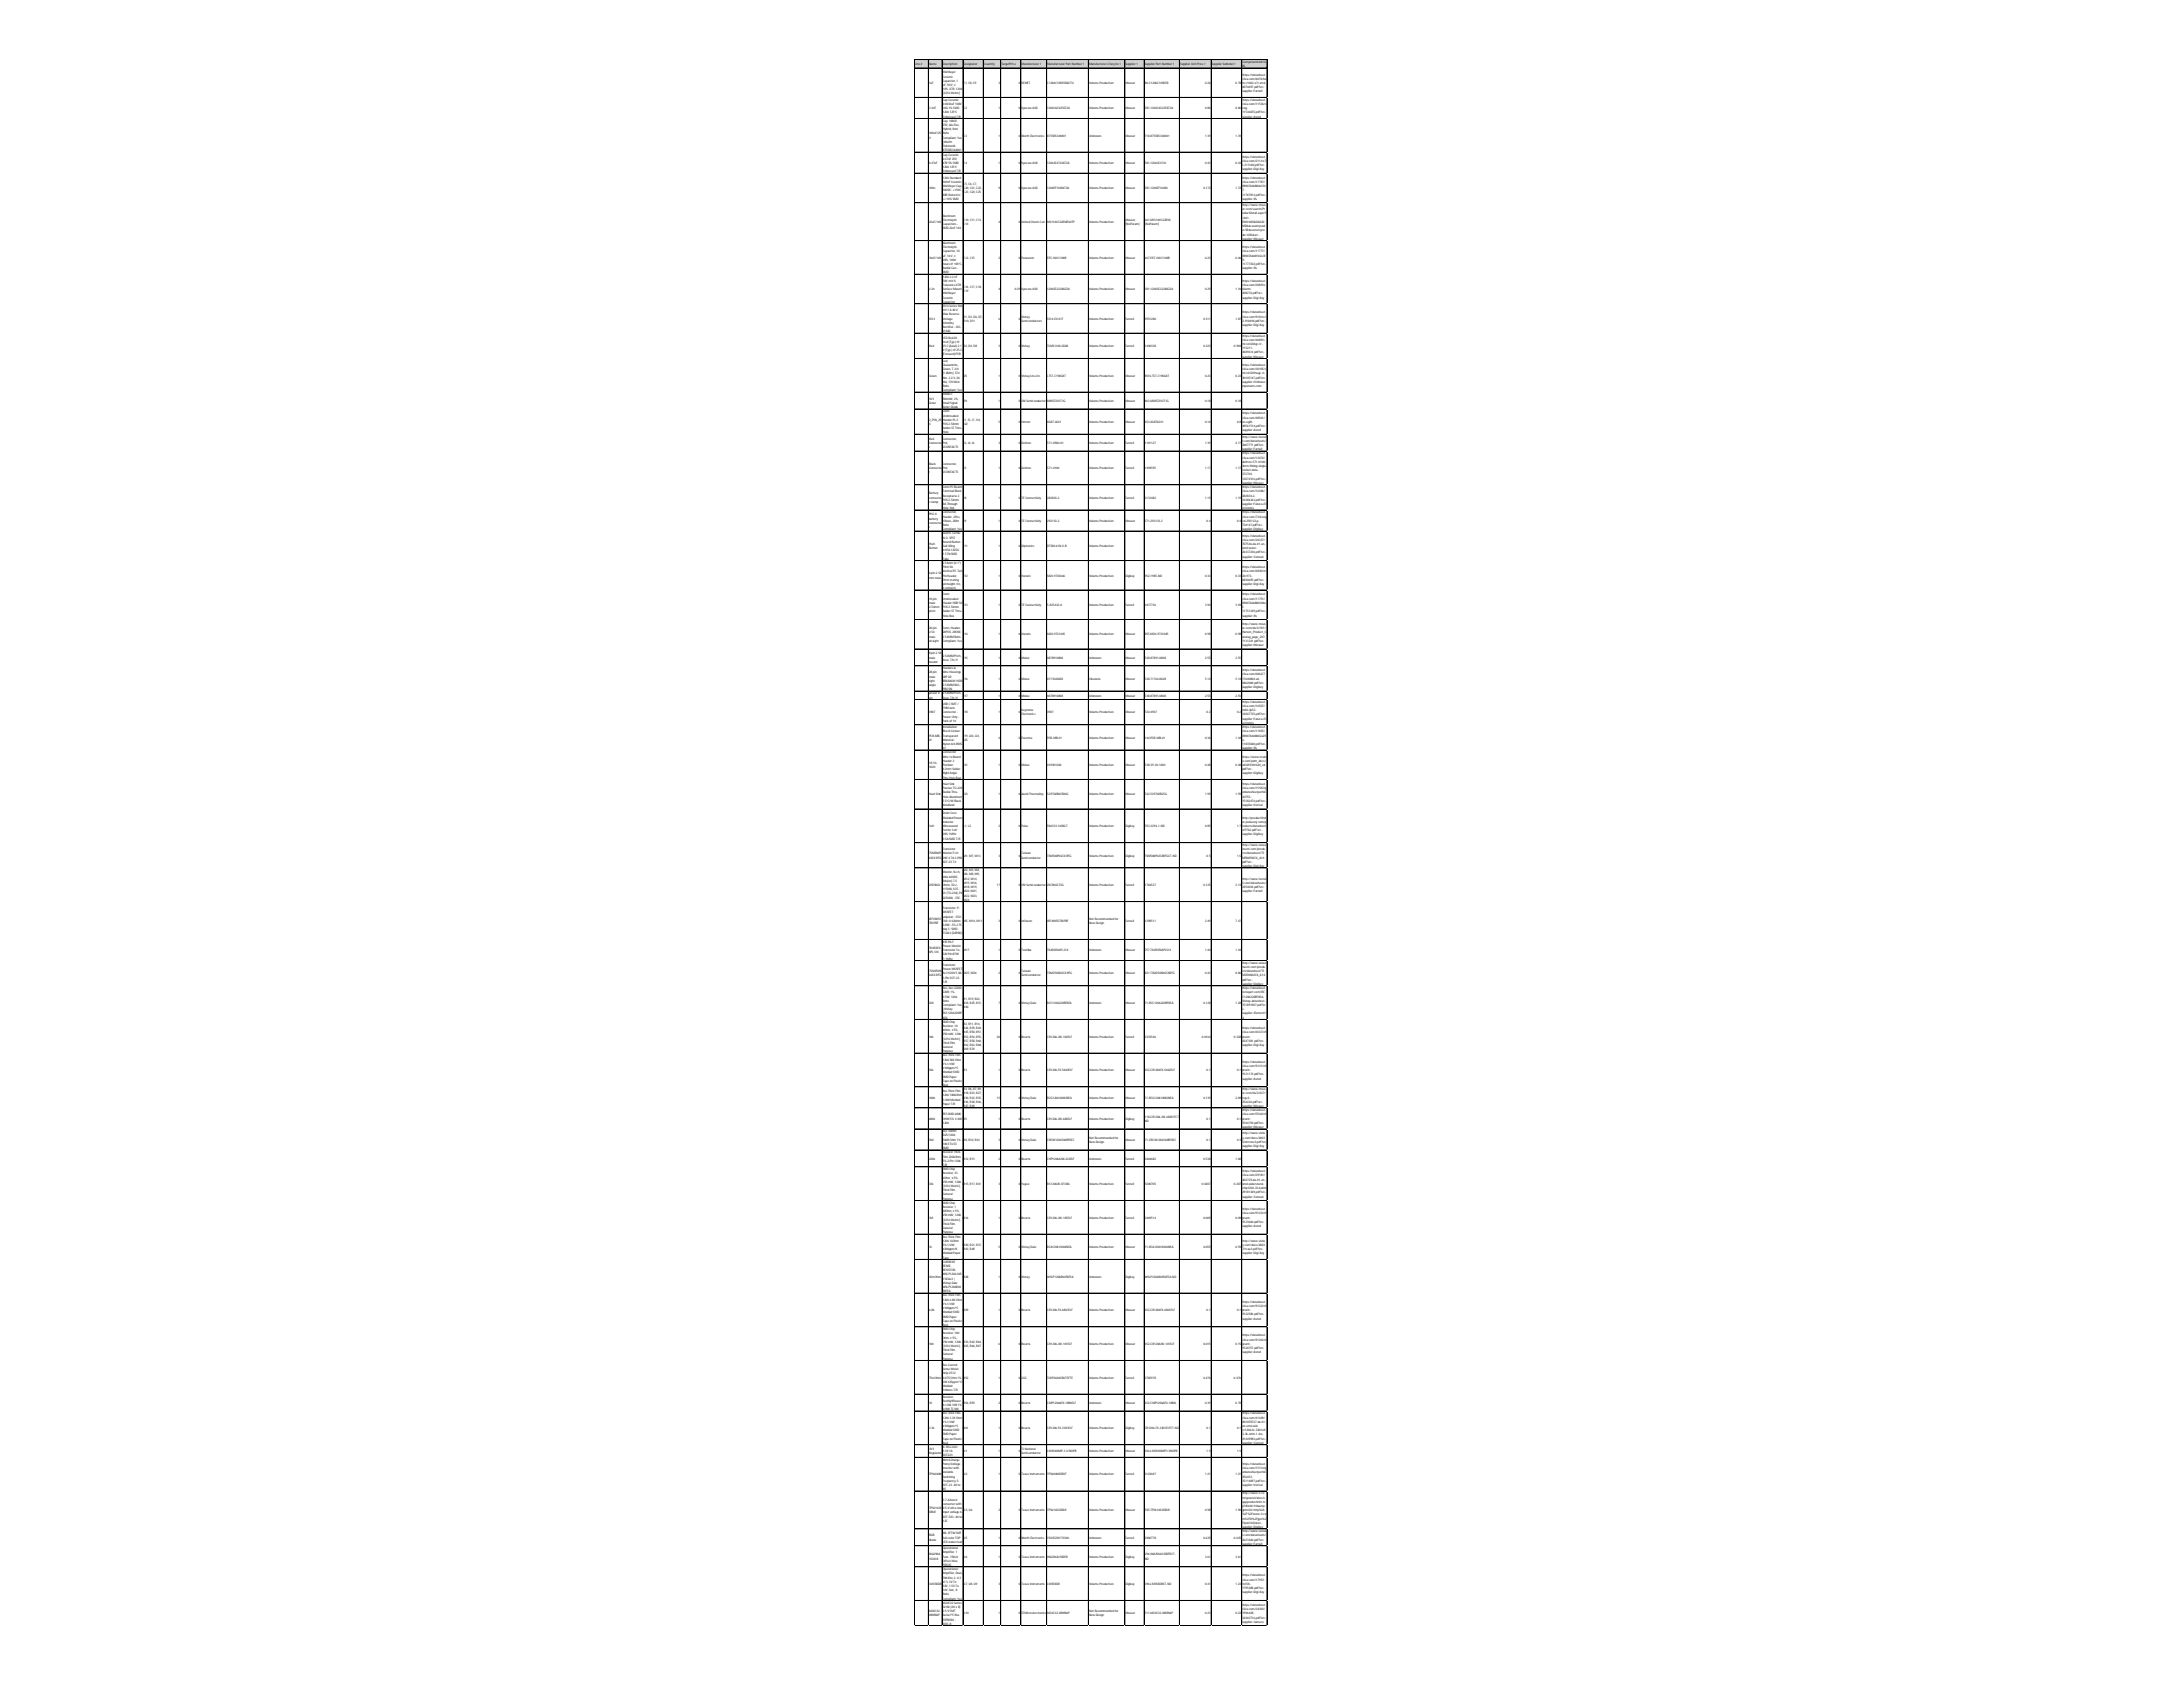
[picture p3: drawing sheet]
<svg xmlns="http://www.w3.org/2000/svg" width="279mm" height="216mm" viewBox="0 0 279 216" stroke-linecap="round" stroke-linejoin="round" font-family="sans-serif">
<defs><g id="words">
<g font-size=".4">
<text x="117.1" y="8.3">Line #</text>
<text x="118.9" y="8.3">Name</text>
<text x="118.9" y="10.7">1uF</text>
<text x="120.7" y="8.3">Description</text>
<text x="120.7" y="9.4">Multilayer</text>
<text x="120.7" y="9.9">Ceramic</text>
<text x="120.7" y="10.5">Capacitor, 1</text>
<text x="120.7" y="11">uF, 50 V, ±</text>
<text x="120.7" y="11.6">10%, X7R, 1206</text>
<text x="123.3" y="8.3">Designator</text>
<text x="123.3" y="10.7">C1, C8, C9</text>
<text x="125.9" y="8.3">Quantity</text>
<text x="127.8" y="10.7">3</text>
<text x="128.2" y="8.3">TargetPrice</text>
<text x="130.4" y="10.7">0</text>
<text x="130.7" y="8.3">Manufacturer1</text>
<text x="130.7" y="10.7">KEMET</text>
<text x="134" y="8.3">ManufacturerPart Number1</text>
<text x="134" y="10.7">C1206C105K5RACTU</text>
<text x="139.4" y="8.3">Manufacturer Lifecycle 1</text>
<text x="139.4" y="10.7">Volume Production</text>
<text x="144.1" y="8.3">Supplier1</text>
<text x="144.1" y="10.7">Mouser</text>
<text x="146.5" y="8.3">SupplierPart Number1</text>
<text x="146.5" y="10.7">80-C1206C105K5R</text>
<text x="151" y="8.3">Supplier Unit Price 1</text>
<text x="154.2" y="10.7">0.26</text>
<text x="155.1" y="8.3">SupplierSubtotal 1</text>
<text x="158.1" y="10.7">0.78</text>
<text x="159" y="8">ComponentLink1U</text>
<text x="159" y="8.6">RL</text>
<text x="159" y="9.7">https://datasheet.</text>
<text x="159" y="10.2">ciiva.com/6074/ke</text>
<text x="159" y="10.7">m-c1002-x7r-smd-</text>
<text x="159" y="11.3">6074697.pdf?src-</text>
<text x="159" y="11.8">supplier=Farnell</text>
<text x="118.9" y="14">3.3nF</text>
<text x="118.9" y="17.2">100uF/25</text>
<text x="118.9" y="17.7">V</text>
<text x="120.7" y="12.1">[3216 Metric]</text>
<text x="120.7" y="12.9">Cap Ceramic</text>
<text x="120.7" y="13.4">0.0033uF 100V</text>
<text x="120.7" y="14">C0G 1% SMD</text>
<text x="120.7" y="14.5">1206 125°C</text>
<text x="120.7" y="15.1">Embossed T/R</text>
<text x="120.7" y="15.6">Cap, 100Uf,</text>
<text x="120.7" y="16.1">25V, Alu Elec,</text>
<text x="120.7" y="16.7">Hybrid, Smd</text>
<text x="120.7" y="17.2">Rohs</text>
<text x="120.7" y="17.7">Compliant: Yes</text>
<text x="123.3" y="14">C2</text>
<text x="123.3" y="17.5">C3</text>
<text x="127.8" y="14">1</text>
<text x="127.8" y="17.5">1</text>
<text x="130.4" y="14">0</text>
<text x="130.4" y="17.5">0</text>
<text x="130.7" y="14">Kyocera AVX</text>
<text x="130.7" y="17.5">Wurth Electronics</text>
<text x="134" y="14">12061A332FAT2A</text>
<text x="134" y="17.5">875585344001</text>
<text x="139.4" y="14">Volume Production</text>
<text x="139.4" y="17.5">Unknown</text>
<text x="144.1" y="14">Mouser</text>
<text x="144.1" y="17.5">Mouser</text>
<text x="146.5" y="14">581-12061A332FAT2A</text>
<text x="146.5" y="17.5">710-875585344001</text>
<text x="154.2" y="14">0.86</text>
<text x="154.2" y="17.5">1.39</text>
<text x="158.1" y="14">0.86</text>
<text x="158.1" y="17.5">1.39</text>
<text x="159" y="12.9">https://datasheet.</text>
<text x="159" y="13.4">ciiva.com/11536/c</text>
<text x="159" y="14">cog-</text>
<text x="159" y="14.5">11536655.pdf?src-</text>
<text x="159" y="15.1">supplier=Avnet</text>
<text x="118.9" y="21">0.47uF</text>
<text x="120.7" y="18.3">|Wurth</text>
<text x="120.7" y="18.8">Elektronik</text>
<text x="120.7" y="19.4">875585344001</text>
<text x="120.7" y="19.9">Cap Ceramic</text>
<text x="120.7" y="20.4">0.47uF 25V</text>
<text x="120.7" y="21">X7R 5% SMD</text>
<text x="120.7" y="21.5">1206 125°C</text>
<text x="120.7" y="22.1">Embossed T/R</text>
<text x="120.7" y="22.9">1206 Standard</text>
<text x="120.7" y="23.4">100nF Ceramic</text>
<text x="120.7" y="23.9">Multilayer Cap;</text>
<text x="123.3" y="21">C4</text>
<text x="123.3" y="23.7">C5, C6, C7,</text>
<text x="127.8" y="21">1</text>
<text x="130.4" y="21">0</text>
<text x="130.7" y="21">Kyocera AVX</text>
<text x="134" y="21">12063C474JAT2A</text>
<text x="139.4" y="21">Volume Production</text>
<text x="144.1" y="21">Mouser</text>
<text x="146.5" y="21">581-12063C474J</text>
<text x="154.2" y="21">0.43</text>
<text x="158.1" y="21">0.43</text>
<text x="159" y="20.2">https://datasheet.</text>
<text x="159" y="20.7">ciiva.com/211/cx7</text>
<text x="159" y="21.2">r-211340.pdf?src-</text>
<text x="159" y="21.8">supplier=Digi-Key</text>
<text x="159" y="22.9">https://datasheet.</text>
<text x="159" y="23.4">ciiva.com/11787/</text>
<text x="159" y="23.9">0900766b80def34</text>
<text x="118.9" y="24.2">100n</text>
<text x="118.9" y="28.5">22uF/16V</text>
<text x="120.7" y="24.5">50VDC; +150C;</text>
<text x="120.7" y="25">X8R Dielectric;</text>
<text x="120.7" y="25.6">+/-10% SMD</text>
<text x="120.7" y="27.7">Aluminum</text>
<text x="120.7" y="28.3">Electrolytic</text>
<text x="120.7" y="28.8">Capacitors -</text>
<text x="120.7" y="29.3">SMD 22uF 16V</text>
<text x="123.3" y="24.2">C20, C21, C22,</text>
<text x="123.3" y="24.8">C23, C24, C25</text>
<text x="123.3" y="28.3">C10, C11, C13,</text>
<text x="123.3" y="28.8">C14</text>
<text x="127.8" y="24.2">9</text>
<text x="127.8" y="28.5">4</text>
<text x="130.4" y="24.2">0</text>
<text x="130.4" y="28.5">0</text>
<text x="130.7" y="24.2">Kyocera AVX</text>
<text x="130.7" y="28.5">United Chemi-Con</text>
<text x="134" y="24.2">12065F104K4T2A</text>
<text x="134" y="28.5">MVJ16VC22RME60TP</text>
<text x="139.4" y="24.2">Volume Production</text>
<text x="139.4" y="28.5">Volume Production</text>
<text x="144.1" y="24.2">Mouser</text>
<text x="144.1" y="28.3">Mouser,</text>
<text x="144.1" y="28.8">[NoParam]</text>
<text x="146.5" y="24.2">581-12065F104K4</text>
<text x="146.5" y="28.3">661-MVJ16VC22RM,</text>
<text x="146.5" y="28.8">[NoParam]</text>
<text x="154" y="24.2">0.172</text>
<text x="158.1" y="24.2">1.72</text>
<text x="159" y="24.5">7-</text>
<text x="159" y="25">11787814.pdf?src-</text>
<text x="159" y="25.6">supplier=Rs</text>
<text x="159" y="26.4">http://www.mous</text>
<text x="159" y="26.9">er.com/search/Pr</text>
<text x="159" y="27.4">oductDetail.aspx?r</text>
<text x="159" y="28">=661-</text>
<text x="159" y="28.5">EMVJ6R3ADA220</text>
<text x="159" y="29.1">MD6&amp;countrycod</text>
<text x="159" y="29.6">e=SB&amp;currencyco</text>
<text x="118.9" y="33.1">10uF/16V</text>
<text x="120.7" y="31.2">Aluminum</text>
<text x="120.7" y="31.8">Electrolytic</text>
<text x="120.7" y="32.3">Capacitor, 10</text>
<text x="120.7" y="32.8">uF, 16 V, ±</text>
<text x="120.7" y="33.4">20%, 1000</text>
<text x="120.7" y="33.9">hours @ 105°C,</text>
<text x="120.7" y="34.5">Radial Can -</text>
<text x="120.7" y="35">SMD</text>
<text x="120.7" y="35.5">1206 2.2 nF</text>
<text x="123.3" y="33.1">C12, C15</text>
<text x="127.8" y="33.1">2</text>
<text x="130.4" y="33.1">0</text>
<text x="130.7" y="33.1">Panasonic</text>
<text x="134" y="33.1">EEE-HA1C100R</text>
<text x="139.4" y="33.1">Volume Production</text>
<text x="144.1" y="33.1">Mouser</text>
<text x="146.5" y="33.1">667-EEE-HA1C100R</text>
<text x="154.2" y="33.1">0.23</text>
<text x="158.1" y="33.1">0.46</text>
<text x="159" y="30.1">de=USD&amp;src-</text>
<text x="159" y="30.7">supplier=Mouser</text>
<text x="159" y="31.8">https://datasheet.</text>
<text x="159" y="32.3">ciiva.com/11777/</text>
<text x="159" y="32.8">0900766b8102e3f</text>
<text x="159" y="33.4">9-</text>
<text x="159" y="33.9">11777432.pdf?src-</text>
<text x="159" y="34.5">supplier=Rs</text>
<text x="118.9" y="37.1">2.2n</text>
<text x="118.9" y="40.9">SS14</text>
<text x="120.7" y="36.1">50V ±10 %</text>
<text x="120.7" y="36.6">Tolerance X7R</text>
<text x="120.7" y="37.1">Surface Mount</text>
<text x="120.7" y="37.7">Multilayer</text>
<text x="120.7" y="38.2">Ceramic</text>
<text x="120.7" y="38.8">Capacitor</text>
<text x="120.7" y="39.3">SS14 Series 500</text>
<text x="120.7" y="39.8">mV 1 A 40 V</text>
<text x="120.7" y="40.4">Max Reverse</text>
<text x="120.7" y="40.9">Voltage</text>
<text x="120.7" y="41.5">Schottky</text>
<text x="120.7" y="42">Rectifier - DO-</text>
<text x="123.3" y="36.9">C16, C17, C18,</text>
<text x="123.3" y="37.4">C19</text>
<text x="123.3" y="40.6">D1, D3, D6, D7,</text>
<text x="123.3" y="41.2">D10, D11</text>
<text x="127.8" y="37.1">4</text>
<text x="127.8" y="40.9">6</text>
<text x="129.9" y="37.1">0.29</text>
<text x="130.4" y="40.9">0</text>
<text x="130.7" y="37.1">Kyocera AVX</text>
<text x="130.7" y="40.6">Vishay</text>
<text x="130.7" y="41.2">Semiconductors</text>
<text x="134" y="37.1">12065C222KAZ2A</text>
<text x="134" y="40.9">SS14-E3/61T</text>
<text x="139.4" y="37.1">Volume Production</text>
<text x="139.4" y="40.9">Volume Production</text>
<text x="144.1" y="37.1">Mouser</text>
<text x="144.1" y="40.9">Farnell</text>
<text x="146.5" y="37.1">581-12065C222KAZ2A</text>
<text x="146.5" y="40.9">9551280</text>
<text x="154" y="40.9">0.311</text>
<text x="154.2" y="37.1">0.29</text>
<text x="158.1" y="37.1">1.16</text>
<text x="158.1" y="40.9">1.87</text>
<text x="159" y="36.1">https://datasheet.</text>
<text x="159" y="36.6">ciiva.com/208/fle</text>
<text x="159" y="37.1">xiterm-</text>
<text x="159" y="37.7">208276.pdf?src-</text>
<text x="159" y="38.2">supplier=Digi-Key</text>
<text x="159" y="40.1">https://datasheet.</text>
<text x="159" y="40.6">ciiva.com/910/ss1</text>
<text x="159" y="41.2">2-910696.pdf?src-</text>
<text x="159" y="41.7">supplier=Digi-Key</text>
<text x="118.9" y="44.4">Red</text>
<text x="120.7" y="42.5">214AC</text>
<text x="120.7" y="43.3">LED Red 20</text>
<text x="120.7" y="43.9">mcd (Typ.) @</text>
<text x="120.7" y="44.4">25 C(Axial) 2.1</text>
<text x="120.7" y="45">V (Typ.) @ 25 C</text>
<text x="120.7" y="45.5">(Forward) PCB</text>
<text x="120.7" y="46.3">Led,</text>
<text x="120.7" y="46.8">Quasarbrite,</text>
<text x="120.7" y="47.4">Green, T-3/4</text>
<text x="120.7" y="47.9">(1.8Mm), 574</text>
<text x="123.3" y="44.4">D2, D4, D8</text>
<text x="127.8" y="44.4">3</text>
<text x="130.4" y="44.4">0</text>
<text x="130.7" y="44.4">Vishay</text>
<text x="134" y="44.4">TLMS1100-GS08</text>
<text x="139.4" y="44.4">Volume Production</text>
<text x="144.1" y="44.4">Farnell</text>
<text x="146.5" y="44.4">1440338</text>
<text x="154" y="44.4">0.323</text>
<text x="157.9" y="44.4">0.969</text>
<text x="159" y="43.1">https://datasheet.</text>
<text x="159" y="43.6">ciiva.com/4689/s</text>
<text x="159" y="44.1">ml-lxl1206gc-tr-</text>
<text x="159" y="44.7">115211-</text>
<text x="159" y="45.2">4689614.pdf?src-</text>
<text x="159" y="45.8">supplier=Mouser</text>
<text x="159" y="46.8">https://datasheet.</text>
<text x="159" y="47.4">ciiva.com/30105/s</text>
<text x="159" y="47.9">ml-lxl1209sugc-tr-</text>
<text x="118.9" y="48.2">Green</text>
<text x="118.9" y="51.2">3V3</text>
<text x="118.9" y="51.7">Zener</text>
<text x="118.9" y="53.8">2_PIN_25</text>
<text x="120.7" y="48.5">Nm, 2.2 V, 20</text>
<text x="120.7" y="49">Ma, 170 Mcd</text>
<text x="120.7" y="49.5">Rohs</text>
<text x="120.7" y="50.1">Compliant: Yes</text>
<text x="120.7" y="50.6">MMELF,</text>
<text x="120.7" y="51.2">500mW, 2%,</text>
<text x="120.7" y="51.7">Small Signal</text>
<text x="120.7" y="52.2">ZenerDiode</text>
<text x="120.7" y="52.8">Conn</text>
<text x="120.7" y="53.3">Unshrouded</text>
<text x="120.7" y="53.8">HeaderPL2</text>
<text x="123.3" y="48.2">D5</text>
<text x="123.3" y="51.4">D9</text>
<text x="123.3" y="53.8">J1, J5, J7, J10,</text>
<text x="127.8" y="48.2">1</text>
<text x="127.8" y="51.4">1</text>
<text x="130.4" y="48.2">0</text>
<text x="130.4" y="51.4">0</text>
<text x="130.7" y="48.2">Vishay Lite-On</text>
<text x="130.7" y="51.4">ON Semiconductor</text>
<text x="134" y="48.2">LTST-C190GKT</text>
<text x="134" y="51.4">MM5Z3V3T1G</text>
<text x="139.4" y="48.2">Volume Production</text>
<text x="139.4" y="51.4">Volume Production</text>
<text x="144.1" y="48.2">Mouser</text>
<text x="144.1" y="51.4">Mouser</text>
<text x="146.5" y="48.2">859-LTST-C190GKT</text>
<text x="146.5" y="51.4">863-MM5Z3V3T1G</text>
<text x="154.2" y="48.2">0.23</text>
<text x="154.2" y="51.4">0.18</text>
<text x="158.1" y="48.2">0.23</text>
<text x="158.1" y="51.4">0.18</text>
<text x="159" y="48.5">30105147.pdf?src-</text>
<text x="159" y="49">supplier=Onlineco</text>
<text x="159" y="49.5">mponents.com</text>
<text x="159" y="53">https://datasheet.</text>
<text x="159" y="53.6">ciiva.com/48561/</text>
<text x="118.9" y="54.4">4</text>
<text x="118.9" y="56.3">Red</text>
<text x="118.9" y="56.8">Connecto</text>
<text x="118.9" y="57.3">r</text>
<text x="118.9" y="59.5">Black</text>
<text x="120.7" y="54.4">POS2.54mm</text>
<text x="120.7" y="54.9">SolderST Thru-</text>
<text x="120.7" y="55.5">Hole</text>
<text x="120.7" y="56.3">Connector,</text>
<text x="120.7" y="56.8">Pcb,</text>
<text x="120.7" y="57.3">2CONTACTS</text>
<text x="120.7" y="59.5">Connector,</text>
<text x="123.3" y="54.4">J22</text>
<text x="123.3" y="56.8">J2, J4, J6</text>
<text x="127.8" y="54.1">5</text>
<text x="127.8" y="56.8">3</text>
<text x="130.4" y="54.1">0</text>
<text x="130.4" y="56.8">0</text>
<text x="130.7" y="54.1">Omron</text>
<text x="130.7" y="56.8">Deltron</text>
<text x="134" y="54.1">XG8T-0241</text>
<text x="134" y="56.8">571-0500-01</text>
<text x="139.4" y="54.1">Volume Production</text>
<text x="139.4" y="56.8">Volume Production</text>
<text x="144.1" y="54.1">Mouser</text>
<text x="144.1" y="56.8">Farnell</text>
<text x="146.5" y="54.1">653-XG8T0241</text>
<text x="146.5" y="56.8">1101127</text>
<text x="154.2" y="54.1">0.16</text>
<text x="154.2" y="56.8">1.39</text>
<text x="158.1" y="56.8">4.17</text>
<text x="158.3" y="54.1">0.8</text>
<text x="159" y="54.1">en-xg8t-</text>
<text x="159" y="54.7">48561514.pdf?src-</text>
<text x="159" y="55.2">supplier=Avnet</text>
<text x="159" y="56">http://www.farnel</text>
<text x="159" y="56.5">l.com/datasheets/</text>
<text x="159" y="57.1">2007771.pdf?src-</text>
<text x="159" y="57.6">supplier=Farnell</text>
<text x="159" y="58.2">https://datasheet.</text>
<text x="159" y="58.7">ciiva.com/12074/</text>
<text x="159" y="59.2">deltron-571-0100-</text>
<text x="159" y="59.8">4mm-90deg-single-</text>
<text x="118.9" y="60">Connecto</text>
<text x="118.9" y="60.6">r</text>
<text x="118.9" y="63.3">Battery</text>
<text x="118.9" y="63.8">connecto</text>
<text x="118.9" y="64.4">rclamp</text>
<text x="118.9" y="66">PH2.0</text>
<text x="120.7" y="60">Pcb,</text>
<text x="120.7" y="60.6">2CONTACTS</text>
<text x="120.7" y="62.5">Conn PCBoard</text>
<text x="120.7" y="63">Terminal Block</text>
<text x="120.7" y="63.5">Receptacle 2</text>
<text x="120.7" y="64.1">POS2.54mm</text>
<text x="120.7" y="64.6">RA Through</text>
<text x="120.7" y="65.2">Hole 10A</text>
<text x="120.7" y="65.7">Connector,</text>
<text x="123.3" y="60">J3</text>
<text x="123.3" y="63.8">J8</text>
<text x="127.8" y="60">1</text>
<text x="127.8" y="63.8">1</text>
<text x="130.4" y="60">0</text>
<text x="130.4" y="63.8">0</text>
<text x="130.7" y="60">Deltron</text>
<text x="130.7" y="63.8">TE Connectivity</text>
<text x="134" y="60">571-0100</text>
<text x="134" y="63.8">282834-2</text>
<text x="139.4" y="60">Volume Production</text>
<text x="139.4" y="63.8">Volume Production</text>
<text x="144.1" y="60">Farnell</text>
<text x="144.1" y="63.8">Farnell</text>
<text x="146.5" y="60">1494595</text>
<text x="146.5" y="63.8">2112482</text>
<text x="154.2" y="60">1.17</text>
<text x="154.2" y="63.8">1.19</text>
<text x="158.1" y="60">1.17</text>
<text x="158.1" y="63.8">1.19</text>
<text x="159" y="60.3">socket-data-</text>
<text x="159" y="60.9">372703-</text>
<text x="159" y="61.4">12074316.pdf?src-</text>
<text x="159" y="61.9">supplier=Mouser</text>
<text x="159" y="62.5">https://datasheet.</text>
<text x="159" y="63">ciiva.com/16386/</text>
<text x="159" y="63.5">282834-2-</text>
<text x="159" y="64.1">16386363.pdf?src-</text>
<text x="159" y="64.6">supplier=Future+El</text>
<text x="159" y="65.2">ectronics</text>
<text x="159" y="65.7">https://datasheet.</text>
<text x="118.9" y="66.5">battery</text>
<text x="118.9" y="67">connecto</text>
<text x="118.9" y="67.6">r</text>
<text x="118.9" y="69.7">Push</text>
<text x="118.9" y="70.3">Button</text>
<text x="120.7" y="66.2">Header, 2Pos,</text>
<text x="120.7" y="66.8">1Rows, 2Mm</text>
<text x="120.7" y="67.3">Rohs</text>
<text x="120.7" y="67.9">Compliant: Yes</text>
<text x="120.7" y="68.4">Switch Tactile</text>
<text x="120.7" y="68.9">N.O. SPST</text>
<text x="120.7" y="69.5">Round Button</text>
<text x="120.7" y="70">Gull Wing</text>
<text x="120.7" y="70.6">0.05A 12VDC</text>
<text x="120.7" y="71.1">1.57N SMD</text>
<text x="120.7" y="71.6">Tube</text>
<text x="123.3" y="66.8">J9</text>
<text x="123.3" y="70">J11</text>
<text x="127.8" y="66.8">1</text>
<text x="127.8" y="70">1</text>
<text x="130.4" y="66.8">0</text>
<text x="130.4" y="70">0</text>
<text x="130.7" y="66.8">TE Connectivity</text>
<text x="130.7" y="70">Diptronics</text>
<text x="134" y="66.8">292133-2</text>
<text x="134" y="70">DTSM-61N-V-B</text>
<text x="139.4" y="66.8">Volume Production</text>
<text x="139.4" y="70">Volume Production</text>
<text x="144.1" y="66.8">Mouser</text>
<text x="146.5" y="66.8">571-292133-2</text>
<text x="154.4" y="66.8">0.4</text>
<text x="158.3" y="66.8">0.4</text>
<text x="159" y="66.2">ciiva.com/734/eng-</text>
<text x="159" y="66.8">cd-292133-p-</text>
<text x="159" y="67.3">734147.pdf?src-</text>
<text x="159" y="67.9">supplier=Digikey</text>
<text x="159" y="68.7">https://datasheet.</text>
<text x="159" y="69.2">ciiva.com/26337/</text>
<text x="159" y="69.7">707546-da-01-en-</text>
<text x="159" y="70.3">smd-taster-</text>
<text x="159" y="70.8">26337236.pdf?src-</text>
<text x="159" y="71.4">supplier=Conrad</text>
<text x="118.9" y="73.5">6 pin 2.54</text>
<text x="118.9" y="74.1">mm male</text>
<text x="118.9" y="76.7">10 pin</text>
<text x="118.9" y="77.3">male</text>
<text x="118.9" y="77.8">2.54mm</text>
<text x="120.7" y="72.2">2.54mm (0.1&quot;)</text>
<text x="120.7" y="72.7">Pitch SIL</text>
<text x="120.7" y="73.2">Vertical PCTail</text>
<text x="120.7" y="73.8">Pin Header,</text>
<text x="120.7" y="74.3">7mm mating</text>
<text x="120.7" y="74.9">pin height, tin,</text>
<text x="120.7" y="75.4">6 contacts</text>
<text x="120.7" y="76.2">Conn</text>
<text x="120.7" y="76.7">Unshrouded</text>
<text x="120.7" y="77.3">HeaderHDR 50</text>
<text x="120.7" y="77.8">POS2.54mm</text>
<text x="123.3" y="73.8">J12</text>
<text x="123.3" y="77.6">J13</text>
<text x="127.8" y="73.8">1</text>
<text x="127.8" y="77.6">1</text>
<text x="130.4" y="73.8">0</text>
<text x="130.4" y="77.6">0</text>
<text x="130.7" y="73.8">Harwin</text>
<text x="130.7" y="77.6">TE Connectivity</text>
<text x="134" y="73.8">M20-9730646</text>
<text x="134" y="77.6">5-825433-0</text>
<text x="139.4" y="73.8">Volume Production</text>
<text x="139.4" y="77.6">Volume Production</text>
<text x="144.1" y="73.8">Digikey</text>
<text x="144.1" y="77.6">Farnell</text>
<text x="146.5" y="73.8">952-1985-ND</text>
<text x="146.5" y="77.6">3417736</text>
<text x="154.2" y="73.8">0.33</text>
<text x="154.2" y="77.6">3.94</text>
<text x="158.1" y="73.8">0.33</text>
<text x="158.1" y="77.6">3.94</text>
<text x="159" y="72.7">https://datasheet.</text>
<text x="159" y="73.2">ciiva.com/6830/m</text>
<text x="159" y="73.8">20-973-</text>
<text x="159" y="74.3">6830695.pdf?src-</text>
<text x="159" y="74.9">supplier=Digi-Key</text>
<text x="159" y="76.2">https://datasheet.</text>
<text x="159" y="76.7">ciiva.com/11751/</text>
<text x="159" y="77.3">0900766b800304e</text>
<text x="159" y="77.8">f-</text>
<text x="118.9" y="78.4">pitch</text>
<text x="118.9" y="80.5">20 pin</text>
<text x="118.9" y="81.1">2.54</text>
<text x="118.9" y="81.6">male</text>
<text x="118.9" y="82.1">straight</text>
<text x="118.9" y="83.8">8 pin 2.54</text>
<text x="120.7" y="78.4">SolderST Thru-</text>
<text x="120.7" y="78.9">Hole Box</text>
<text x="120.7" y="80.5">Conn, Header,</text>
<text x="120.7" y="81.1">20POS, 2ROW,</text>
<text x="120.7" y="81.6">2.54MM Rohs</text>
<text x="120.7" y="82.1">Compliant: Yes</text>
<text x="123.3" y="81.3">J14</text>
<text x="127.8" y="81.3">1</text>
<text x="130.4" y="81.3">0</text>
<text x="130.7" y="81.3">Harwin</text>
<text x="134" y="81.3">M20-9721045</text>
<text x="139.4" y="81.3">Volume Production</text>
<text x="144.1" y="81.3">Mouser</text>
<text x="146.5" y="81.3">855-M20-9721045</text>
<text x="154.2" y="81.3">0.98</text>
<text x="158.1" y="81.3">0.98</text>
<text x="159" y="78.4">11751249.pdf?src-</text>
<text x="159" y="78.9">supplier=Rs</text>
<text x="159" y="80">http://www.mous</text>
<text x="159" y="80.5">er.com/ds/2/181/</text>
<text x="159" y="81.1">Harwin_Product_C</text>
<text x="159" y="81.6">atalog_page_207-</text>
<text x="159" y="82.1">1131241.pdf?src-</text>
<text x="159" y="82.7">supplier=Mouser</text>
<text x="118.9" y="84.3">male</text>
<text x="118.9" y="84.8">header</text>
<text x="118.9" y="86.2">28 pin</text>
<text x="118.9" y="86.7">male</text>
<text x="118.9" y="87.3">right</text>
<text x="118.9" y="87.8">angle</text>
<text x="118.9" y="88.9">power8</text>
<text x="118.9" y="89.4">pin</text>
<text x="120.7" y="84">2.54MM Pitch,</text>
<text x="120.7" y="84.6">Srsw, T/h, H</text>
<text x="120.7" y="85.6">Headers &amp;</text>
<text x="120.7" y="86.2">Wire Housings</text>
<text x="120.7" y="86.7">28P2R</text>
<text x="120.7" y="87.3">BRKAWAY HDR</text>
<text x="120.7" y="87.8">2.54MM RA L-</text>
<text x="120.7" y="88.3">PRO SN</text>
<text x="120.7" y="88.9">2.54MM Pitch,</text>
<text x="120.7" y="89.4">Srsw, T/h, H</text>
<text x="123.3" y="84.3">J15</text>
<text x="123.3" y="87">J16</text>
<text x="123.3" y="89.1">J17</text>
<text x="127.8" y="84.3">1</text>
<text x="127.8" y="87">1</text>
<text x="127.8" y="89.1">1</text>
<text x="130.4" y="84.3">0</text>
<text x="130.4" y="87">0</text>
<text x="130.4" y="89.1">0</text>
<text x="130.7" y="84.3">Molex</text>
<text x="130.7" y="87">Molex</text>
<text x="130.7" y="89.1">Molex</text>
<text x="134" y="84.3">0878910808</text>
<text x="134" y="87">0717640028</text>
<text x="134" y="89.1">0878910808</text>
<text x="139.4" y="84.3">Unknown</text>
<text x="139.4" y="87">Obsolete</text>
<text x="139.4" y="89.1">Unknown</text>
<text x="144.1" y="84.3">Mouser</text>
<text x="144.1" y="87">Mouser</text>
<text x="144.1" y="89.1">Mouser</text>
<text x="146.5" y="84.3">538-87891-0808</text>
<text x="146.5" y="87">538-71764-0028</text>
<text x="146.5" y="89.1">538-87891-0808</text>
<text x="154.2" y="84.3">2.55</text>
<text x="154.2" y="87">5.14</text>
<text x="154.2" y="89.1">2.55</text>
<text x="158.1" y="84.3">2.55</text>
<text x="158.1" y="87">5.14</text>
<text x="158.1" y="89.1">2.55</text>
<text x="159" y="85.9">https://datasheet.</text>
<text x="159" y="86.4">ciiva.com/6862/7</text>
<text x="159" y="87">17640004-sd-</text>
<text x="159" y="87.5">6862000.pdf?src-</text>
<text x="159" y="88.1">supplier=Digikey</text>
<text x="159" y="89.9">https://datasheet.</text>
<text x="118.9" y="91.3">4907</text>
<text x="118.9" y="94.3">PCB-MB-</text>
<text x="118.9" y="94.8">01</text>
<text x="120.7" y="90.2">USB CSMT /</text>
<text x="120.7" y="90.8">THM Jack</text>
<text x="120.7" y="91.3">Connector-</text>
<text x="120.7" y="91.8">PowerOnly -</text>
<text x="120.7" y="92.4">Packof10</text>
<text x="120.7" y="93.2">Installation</text>
<text x="120.7" y="93.7">BLockColour:</text>
<text x="120.7" y="94.3">Transparent</text>
<text x="120.7" y="94.8">Material:</text>
<text x="120.7" y="95.3">Nylon 6/6 RMS-</text>
<text x="120.7" y="95.9">01</text>
<text x="123.3" y="91.3">J18</text>
<text x="123.3" y="94.3">J19, J20, J24,</text>
<text x="123.3" y="94.8">J25</text>
<text x="127.8" y="91.3">1</text>
<text x="127.8" y="94.5">4</text>
<text x="130.4" y="91.3">0</text>
<text x="130.4" y="94.5">0</text>
<text x="130.7" y="91">Keystone</text>
<text x="130.7" y="91.6">Electronics</text>
<text x="130.7" y="94.5">Essentra</text>
<text x="134" y="91.3">4907</text>
<text x="134" y="94.5">PCB-MB-01</text>
<text x="139.4" y="91.3">Volume Production</text>
<text x="139.4" y="94.5">Volume Production</text>
<text x="144.1" y="91.3">Mouser</text>
<text x="144.1" y="94.5">Mouser</text>
<text x="146.5" y="91.3">534-4907</text>
<text x="146.5" y="94.5">144-PCB-MB-01</text>
<text x="154.2" y="94.5">0.36</text>
<text x="154.4" y="91.3">0.2</text>
<text x="158.1" y="94.5">1.44</text>
<text x="158.3" y="91.3">0.2</text>
<text x="159" y="90.5">ciiva.com/16507/</text>
<text x="159" y="91">m60-2p52-</text>
<text x="159" y="91.6">16507735.pdf?src-</text>
<text x="159" y="92.1">supplier=Future+El</text>
<text x="159" y="92.6">ectronics</text>
<text x="159" y="93.2">https://datasheet.</text>
<text x="159" y="93.7">ciiva.com/11835/</text>
<text x="159" y="94.3">0900766b8002e29</text>
<text x="159" y="94.8">e-</text>
<text x="159" y="95.3">11835600.pdf?src-</text>
<text x="159" y="95.9">supplier=Rs</text>
<text x="118.9" y="97.8">39-10-</text>
<text x="118.9" y="98.3">1020</text>
<text x="118.9" y="101.8">Heat Sink</text>
<text x="120.7" y="96.4">Connector</text>
<text x="120.7" y="97">Wire to Board</text>
<text x="120.7" y="97.5">Header2</text>
<text x="120.7" y="98">Position</text>
<text x="120.7" y="98.6">4.2mm Solder</text>
<text x="120.7" y="99.1">Right Angle</text>
<text x="120.7" y="99.6">Thru-Hole Bag</text>
<text x="120.7" y="100.5">Heat Sink</text>
<text x="120.7" y="101">Passive TO-220</text>
<text x="120.7" y="101.5">Radial Thru-</text>
<text x="123.3" y="98">J21</text>
<text x="123.3" y="101.8">J23</text>
<text x="127.8" y="98">1</text>
<text x="127.8" y="101.8">1</text>
<text x="130.4" y="98">0</text>
<text x="130.4" y="101.8">0</text>
<text x="130.7" y="98">Molex</text>
<text x="130.7" y="101.8">Aavid Thermalloy</text>
<text x="134" y="98">039301020</text>
<text x="134" y="101.8">529702B02500G</text>
<text x="139.4" y="98">Volume Production</text>
<text x="139.4" y="101.8">Volume Production</text>
<text x="144.1" y="98">Mouser</text>
<text x="144.1" y="101.8">Mouser</text>
<text x="146.5" y="98">538-39-30-1020</text>
<text x="146.5" y="101.8">532-529702B25G</text>
<text x="154.2" y="98">0.48</text>
<text x="154.2" y="101.8">1.99</text>
<text x="158.1" y="98">0.48</text>
<text x="158.1" y="101.8">1.99</text>
<text x="159" y="97">https://www.mole</text>
<text x="159" y="97.5">x.com/pdm_docs/</text>
<text x="159" y="98">sd/039301020_sd.</text>
<text x="159" y="98.6">pdf?src-</text>
<text x="159" y="99.1">supplier=Digikey</text>
<text x="159" y="100.5">https://datasheet.</text>
<text x="159" y="101">ciiva.com/15182/g</text>
<text x="159" y="101.5">etdatasheetpartid-</text>
<text x="118.9" y="105.8">1uH</text>
<text x="120.7" y="102.1">Hole Aluminum</text>
<text x="120.7" y="102.6">5.5°C/W Black</text>
<text x="120.7" y="103.1">Anodized</text>
<text x="120.7" y="104.2">Drum Core</text>
<text x="120.7" y="104.8">Shielded Power</text>
<text x="120.7" y="105.3">Inductor</text>
<text x="120.7" y="105.8">Wirewound</text>
<text x="120.7" y="106.4">Ferrite 1uH</text>
<text x="120.7" y="106.9">20% 1MHz</text>
<text x="120.7" y="107.5">9.5A SMD T/R</text>
<text x="123.3" y="105.8">L1, L2</text>
<text x="127.8" y="105.8">2</text>
<text x="130.4" y="105.8">0</text>
<text x="130.7" y="105.8">Pulse</text>
<text x="134" y="105.8">PA4333.102NLT</text>
<text x="139.4" y="105.8">Volume Production</text>
<text x="144.1" y="105.8">Digikey</text>
<text x="146.5" y="105.8">553-3294-1-ND</text>
<text x="154.2" y="105.8">0.85</text>
<text x="158.3" y="105.8">1.7</text>
<text x="159" y="102.1">42755-</text>
<text x="159" y="102.6">15182474.pdf?src-</text>
<text x="159" y="103.1">supplier=Verical</text>
<text x="159" y="104.8">http://productfind</text>
<text x="159" y="105.3">er.pulseeng.com/p</text>
<text x="159" y="105.8">roducts/datasheet</text>
<text x="159" y="106.4">s/P762.pdf?src-</text>
<text x="159" y="106.9">supplier=Digikey</text>
<text x="118.9" y="109.3">TSM500P</text>
<text x="118.9" y="109.9">02CXRFG</text>
<text x="118.9" y="113.4">2N7002L</text>
<text x="120.7" y="108.8">Transistor</text>
<text x="120.7" y="109.3">Mosfet P-ch</text>
<text x="120.7" y="109.9">20V 4.7A 3-PIN</text>
<text x="120.7" y="110.4">SOT-23 T/r</text>
<text x="120.7" y="111.8">Mosfet, N-ch,</text>
<text x="120.7" y="112.3">Vdss 60VDC,</text>
<text x="120.7" y="112.8">Rds(on) 7.5</text>
<text x="120.7" y="113.4">Ohms, ID+/-</text>
<text x="120.7" y="113.9">115MA, SOT-</text>
<text x="123.3" y="109.6">M1, M7, M13</text>
<text x="123.3" y="111.5">M2, M3, M4,</text>
<text x="123.3" y="112">M6, M8, M9,</text>
<text x="123.3" y="112.6">M12, M14,</text>
<text x="123.3" y="113.1">M15, M16,</text>
<text x="123.3" y="113.7">M18, M19,</text>
<text x="127.6" y="113.4">17</text>
<text x="127.8" y="109.6">3</text>
<text x="130.4" y="109.6">0</text>
<text x="130.4" y="113.4">0</text>
<text x="130.7" y="109.3">Taiwan</text>
<text x="130.7" y="109.9">Semiconductor</text>
<text x="130.7" y="113.4">ON Semiconductor</text>
<text x="134" y="109.6">TSM500P02CXRFG</text>
<text x="134" y="113.4">2N7002LT3G</text>
<text x="139.4" y="109.6">Volume Production</text>
<text x="139.4" y="113.4">Volume Production</text>
<text x="144.1" y="109.6">Digikey</text>
<text x="144.1" y="113.4">Farnell</text>
<text x="146.5" y="109.6">TSM500P02CXRFGCT-ND</text>
<text x="146.5" y="113.4">1764537</text>
<text x="154" y="113.4">0.125</text>
<text x="154.4" y="109.6">0.5</text>
<text x="158.1" y="113.4">2.13</text>
<text x="158.3" y="109.6">1.5</text>
<text x="159" y="108.3">http://www.taiwa</text>
<text x="159" y="108.8">nsemi.com/produ</text>
<text x="159" y="109.3">cts/datasheet/TS</text>
<text x="159" y="109.9">M500P02CX_A14.</text>
<text x="159" y="110.4">pdf?src-</text>
<text x="159" y="111">supplier=Digi-Key</text>
<text x="159" y="112.6">http://www.farnel</text>
<text x="159" y="113.1">l.com/datasheets/</text>
<text x="159" y="113.7">2354034.pdf?src-</text>
<text x="118.9" y="117.7">IRF4905S</text>
<text x="118.9" y="118.2">TRLPBF</text>
<text x="120.7" y="114.5">23 (TO-236), Pd</text>
<text x="120.7" y="115">225MW, -55C</text>
<text x="120.7" y="116.3">Transistor: P-</text>
<text x="120.7" y="116.9">MOSFET;</text>
<text x="120.7" y="117.4">unipolar; -55V; -</text>
<text x="120.7" y="118">74A; 0.02ohm;</text>
<text x="120.7" y="118.5">3.8W; -55+175</text>
<text x="120.7" y="119">deg.C; SMD;</text>
<text x="120.7" y="119.6">TO263 (D2PAK)</text>
<text x="123.3" y="114.2">M20, M21,</text>
<text x="123.3" y="114.7">M22, M23,</text>
<text x="123.3" y="115.3">M24</text>
<text x="123.3" y="118">M5, M10, M11</text>
<text x="127.8" y="118">3</text>
<text x="130.4" y="118">0</text>
<text x="130.7" y="118">Infineon</text>
<text x="134" y="118">IRF4905STRLPBF</text>
<text x="139.4" y="117.7">Not Recommended for</text>
<text x="139.4" y="118.2">New Design</text>
<text x="144.1" y="118">Farnell</text>
<text x="146.5" y="118">1298511</text>
<text x="154.2" y="118">2.49</text>
<text x="158.1" y="118">7.47</text>
<text x="159" y="114.2">supplier=Farnell</text>
<text x="118.9" y="121.5">TK4R3E0</text>
<text x="118.9" y="122">6PL,S1X</text>
<text x="118.9" y="124.4">TSM250N</text>
<text x="118.9" y="125">02CXRFG</text>
<text x="120.7" y="120.7">X35 Pb-F</text>
<text x="120.7" y="121.2">PowerMosfet</text>
<text x="120.7" y="121.7">TransistorTo-</text>
<text x="120.7" y="122.3">220 Pd=87W</text>
<text x="120.7" y="122.8">F=1Mhz</text>
<text x="120.7" y="123.6">Transistor</text>
<text x="120.7" y="124.2">PowerMOSFET</text>
<text x="120.7" y="124.7">N-CH 20V 5.8A</text>
<text x="120.7" y="125.2">3-Pin SOT-23</text>
<text x="120.7" y="125.8">T/R</text>
<text x="123.3" y="121.7">M17</text>
<text x="123.3" y="124.7">M25, M26</text>
<text x="127.8" y="121.7">1</text>
<text x="127.8" y="124.7">2</text>
<text x="130.4" y="121.7">0</text>
<text x="130.4" y="124.7">0</text>
<text x="130.7" y="121.7">Toshiba</text>
<text x="130.7" y="124.4">Taiwan</text>
<text x="130.7" y="125">Semiconductor</text>
<text x="134" y="121.7">TK4R3E06PL,S1X</text>
<text x="134" y="124.7">TSM250N02CXRFG</text>
<text x="139.4" y="121.7">Unknown</text>
<text x="139.4" y="124.7">Volume Production</text>
<text x="144.1" y="121.7">Mouser</text>
<text x="144.1" y="124.7">Mouser</text>
<text x="146.5" y="121.7">757-TK4R3E06PLS1X</text>
<text x="146.5" y="124.7">821-TSM250N02CXRFG</text>
<text x="154.2" y="121.7">1.44</text>
<text x="154.2" y="124.7">0.43</text>
<text x="158.1" y="121.7">1.44</text>
<text x="158.1" y="124.7">0.86</text>
<text x="159" y="123.4">http://www.taiwa</text>
<text x="159" y="123.9">nsemi.com/produ</text>
<text x="159" y="124.4">cts/datasheet/TS</text>
<text x="159" y="125">M250N02CX_A14.</text>
<text x="159" y="125.5">pdf?src-</text>
<text x="118.9" y="128.5">220</text>
<text x="120.7" y="126.6">Res, Aec-Q200,</text>
<text x="120.7" y="127.1">220R, 1%,</text>
<text x="120.7" y="127.7">0.5W, 1206</text>
<text x="120.7" y="128.2">Rohs</text>
<text x="120.7" y="128.7">Compliant: Yes</text>
<text x="120.7" y="129.3">|Vishay</text>
<text x="120.7" y="129.8">RCC1206220RF</text>
<text x="120.7" y="130.4">KEA</text>
<text x="120.7" y="130.9">SMD Chip</text>
<text x="120.7" y="131.4">Resistor, 10</text>
<text x="120.7" y="132">kOhm, ± 5%,</text>
<text x="123.3" y="127.9">R1, R19, R22,</text>
<text x="123.3" y="128.5">R24, R25, R31,</text>
<text x="123.3" y="129">R40</text>
<text x="123.3" y="131.2">R2, R11, R14,</text>
<text x="123.3" y="131.7">R26, R39, R44,</text>
<text x="127.8" y="128.5">7</text>
<text x="130.4" y="128.5">0</text>
<text x="130.7" y="128.5">Vishay Dale</text>
<text x="134" y="128.5">RCC1206220RFKEA</text>
<text x="139.4" y="128.5">Unknown</text>
<text x="144.1" y="128.5">Mouser</text>
<text x="146.5" y="128.5">71-RCC1206220RFKEA</text>
<text x="154" y="128.5">0.128</text>
<text x="158.1" y="128.5">1.28</text>
<text x="159" y="126">supplier=Digikey</text>
<text x="159" y="126.6">https://datasheet.</text>
<text x="159" y="127.1">octopart.com/RC</text>
<text x="159" y="127.7">C1206220RFKEA-</text>
<text x="159" y="128.2">Vishay-datasheet-</text>
<text x="159" y="128.7">151891907.pdf?sr</text>
<text x="159" y="129.3">c-</text>
<text x="159" y="129.8">supplier=Element1</text>
<text x="159" y="130.4">4</text>
<text x="159" y="131.7">https://datasheet.</text>
<text x="118.9" y="132.8">10k</text>
<text x="118.9" y="137.1">56k</text>
<text x="120.7" y="132.5">250 mW, 1206</text>
<text x="120.7" y="133.1">[3216 Metric],</text>
<text x="120.7" y="133.6">ThickFilm,</text>
<text x="120.7" y="134.1">General</text>
<text x="120.7" y="134.7">Purpose</text>
<text x="120.7" y="135.2">Res ThickFilm</text>
<text x="120.7" y="135.7">1206 56KOhm</text>
<text x="120.7" y="136.3">1% 1/4W</text>
<text x="120.7" y="136.8">±100ppm/°C</text>
<text x="120.7" y="137.4">Molded SMD</text>
<text x="120.7" y="137.9">SMD Paper</text>
<text x="123.3" y="132.2">R45, R50, R51,</text>
<text x="123.3" y="132.8">R53, R54, R55,</text>
<text x="123.3" y="133.3">R57, R58, R60,</text>
<text x="123.3" y="133.9">R62, R63, R68,</text>
<text x="123.3" y="134.4">R69, R70</text>
<text x="123.3" y="137.1">R3</text>
<text x="127.6" y="132.8">20</text>
<text x="127.8" y="137.1">1</text>
<text x="130.4" y="132.8">0</text>
<text x="130.4" y="137.1">0</text>
<text x="130.7" y="132.8">Bourns</text>
<text x="130.7" y="137.1">Bourns</text>
<text x="134" y="132.8">CR1206-JW-103ELF</text>
<text x="134" y="137.1">CR1206-FX-5602ELF</text>
<text x="139.4" y="132.8">Volume Production</text>
<text x="139.4" y="137.1">Volume Production</text>
<text x="144.1" y="132.8">Farnell</text>
<text x="144.1" y="137.1">Mouser</text>
<text x="146.5" y="132.8">2333546</text>
<text x="146.5" y="137.1">652-CR1206FX-5602ELF</text>
<text x="153.8" y="132.8">0.0164</text>
<text x="154.4" y="137.1">0.1</text>
<text x="157.9" y="132.8">0.328</text>
<text x="158.3" y="137.1">0.1</text>
<text x="159" y="132.2">ciiva.com/6547/ch</text>
<text x="159" y="132.8">preztr-</text>
<text x="159" y="133.3">6547381.pdf?src-</text>
<text x="159" y="133.9">supplier=Digi-Key</text>
<text x="159" y="136">https://datasheet.</text>
<text x="159" y="136.6">ciiva.com/9121/ch</text>
<text x="159" y="137.1">preztr-</text>
<text x="159" y="137.6">9121174.pdf?src-</text>
<text x="118.9" y="140.6">100k</text>
<text x="118.9" y="143.3">680k</text>
<text x="120.7" y="138.4">Tape on Plastic</text>
<text x="120.7" y="139">Reel</text>
<text x="120.7" y="139.8">Res ThickFilm</text>
<text x="120.7" y="140.3">1206 100kOhm</text>
<text x="120.7" y="140.9">1/4W Molded</text>
<text x="120.7" y="141.4">PaperT/R</text>
<text x="120.7" y="142.8">RESSMD 680K</text>
<text x="120.7" y="143.3">OHM 5% 1/4W</text>
<text x="120.7" y="143.8">1206</text>
<text x="123.3" y="139.5">R4, R6, R7, R9,</text>
<text x="123.3" y="140.1">R18, R23, R27,</text>
<text x="123.3" y="140.6">R30, R32, R35,</text>
<text x="123.3" y="141.1">R36, R38, R46,</text>
<text x="123.3" y="141.7">R47, R49</text>
<text x="123.3" y="143.3">R5</text>
<text x="127.6" y="140.6">15</text>
<text x="127.8" y="143.3">1</text>
<text x="130.4" y="140.6">0</text>
<text x="130.4" y="143.3">0</text>
<text x="130.7" y="140.6">Vishay Dale</text>
<text x="130.7" y="143.3">Bourns</text>
<text x="134" y="140.6">RCG1206100KJNEA</text>
<text x="134" y="143.3">CR1206-JW-684ELF</text>
<text x="139.4" y="140.6">Volume Production</text>
<text x="139.4" y="143.3">Volume Production</text>
<text x="144.1" y="140.6">Mouser</text>
<text x="144.1" y="143.3">Digikey</text>
<text x="146.5" y="140.6">71-RCG1206100KJNEA</text>
<text x="146.5" y="143">118-CR1206-JW-684ELFCT-</text>
<text x="146.5" y="143.6">ND</text>
<text x="154" y="140.6">0.139</text>
<text x="154.4" y="143.3">0.1</text>
<text x="158.1" y="140.6">2.09</text>
<text x="158.3" y="143.3">0.1</text>
<text x="159" y="138.2">supplier=Avnet</text>
<text x="159" y="139.5">http://www.mous</text>
<text x="159" y="140.1">er.com/ds/2/427/</text>
<text x="159" y="140.6">rcge3-</text>
<text x="159" y="141.1">254226.pdf?src-</text>
<text x="159" y="141.7">supplier=Mouser</text>
<text x="159" y="142.2">https://datasheet.</text>
<text x="159" y="142.8">ciiva.com/5544/ch</text>
<text x="159" y="143.3">preztr-</text>
<text x="159" y="143.8">5544750.pdf?src-</text>
<text x="118.9" y="146">560</text>
<text x="118.9" y="148.4">220k</text>
<text x="120.7" y="144.9">Res Thkflm</text>
<text x="120.7" y="145.4">D25/1206</text>
<text x="120.7" y="146">560ROhm 1%</text>
<text x="120.7" y="146.5">100 ET6 E3</text>
<text x="120.7" y="147.1">SMD</text>
<text x="120.7" y="147.6">ResistorThick</text>
<text x="120.7" y="148.1">Film 220kOhm</text>
<text x="120.7" y="148.7">5% 2-Pin 1206</text>
<text x="120.7" y="149.2">T/R</text>
<text x="120.7" y="149.8">SMD Chip</text>
<text x="123.3" y="146">R8, R10, R34</text>
<text x="123.3" y="148.4">R12, R13</text>
<text x="127.8" y="146">3</text>
<text x="127.8" y="148.4">2</text>
<text x="130.4" y="146">0</text>
<text x="130.4" y="148.4">0</text>
<text x="130.7" y="146">Vishay Dale</text>
<text x="130.7" y="148.4">Bourns</text>
<text x="134" y="146">CRCW1206560RFKEC</text>
<text x="134" y="148.4">CHP1206AJW-224ELF</text>
<text x="139.4" y="145.7">Not Recommended for</text>
<text x="139.4" y="146.3">New Design</text>
<text x="139.4" y="148.4">Unknown</text>
<text x="144.1" y="146">Mouser</text>
<text x="144.1" y="148.4">Farnell</text>
<text x="146.5" y="146">71-CRCW1206560RFKEC</text>
<text x="146.5" y="148.4">3464682</text>
<text x="154" y="148.4">0.538</text>
<text x="154.4" y="146">0.1</text>
<text x="158.1" y="148.4">1.08</text>
<text x="158.3" y="146">0.3</text>
<text x="159" y="144.4">supplier=Mouser</text>
<text x="159" y="145.2">http://www.visha</text>
<text x="159" y="145.7">y.com/docs/2003</text>
<text x="159" y="146.3">5/dcrcwe3.pdf?src-</text>
<text x="159" y="146.8">supplier=Digi-Key</text>
<text x="118.9" y="151.6">33k</text>
<text x="118.9" y="156">1M</text>
<text x="120.7" y="150.3">Resistor, 33</text>
<text x="120.7" y="150.8">kOhm, ± 5%,</text>
<text x="120.7" y="151.4">250 mW, 1206</text>
<text x="120.7" y="151.9">[3216 Metric],</text>
<text x="120.7" y="152.5">ThickFilm,</text>
<text x="120.7" y="153">General</text>
<text x="120.7" y="153.5">Purpose</text>
<text x="120.7" y="154.1">SMD Chip</text>
<text x="120.7" y="154.6">Resistor, 1</text>
<text x="120.7" y="155.1">MOhm, ± 5%,</text>
<text x="120.7" y="155.7">250 mW, 1206</text>
<text x="123.3" y="151.6">R15, R17, R41</text>
<text x="123.3" y="156">R16</text>
<text x="127.8" y="151.6">3</text>
<text x="127.8" y="156">1</text>
<text x="130.4" y="151.6">0</text>
<text x="130.4" y="156">0</text>
<text x="130.7" y="151.6">Yageo</text>
<text x="130.7" y="156">Bourns</text>
<text x="134" y="151.6">RC1206JR-0733KL</text>
<text x="134" y="156">CR1206-JW-105ELF</text>
<text x="139.4" y="151.6">Volume Production</text>
<text x="139.4" y="156">Volume Production</text>
<text x="144.1" y="151.6">Farnell</text>
<text x="144.1" y="156">Farnell</text>
<text x="146.5" y="151.6">9240705</text>
<text x="146.5" y="156">2469514</text>
<text x="153.8" y="151.6">0.0207</text>
<text x="154" y="156">0.009</text>
<text x="157.9" y="151.6">0.207</text>
<text x="158.1" y="156">0.09</text>
<text x="159" y="150">https://datasheet.</text>
<text x="159" y="150.6">ciiva.com/29181/</text>
<text x="159" y="151.1">402729-da-01-en-</text>
<text x="159" y="151.6">smd-widerstand-</text>
<text x="159" y="152.2">chip1206-33-kohm-</text>
<text x="159" y="152.7">29181369.pdf?src-</text>
<text x="159" y="153.3">supplier=Conrad</text>
<text x="159" y="154.9">https://datasheet.</text>
<text x="159" y="155.4">ciiva.com/9123/ch</text>
<text x="159" y="156">preztr-</text>
<text x="118.9" y="159.7">1k</text>
<text x="120.7" y="156.2">[3216 Metric],</text>
<text x="120.7" y="156.8">ThickFilm,</text>
<text x="120.7" y="157.3">General</text>
<text x="120.7" y="157.8">Purpose</text>
<text x="120.7" y="158.4">Res ThickFilm</text>
<text x="120.7" y="158.9">1206 1kOhm</text>
<text x="120.7" y="159.5">5% 1/4W</text>
<text x="120.7" y="160">±200ppm/K</text>
<text x="120.7" y="160.5">Molded Paper</text>
<text x="120.7" y="161.1">Tape</text>
<text x="120.7" y="161.6">CURRENT</text>
<text x="123.3" y="159.5">R20, R21, R37,</text>
<text x="123.3" y="160">R43, R48</text>
<text x="127.8" y="159.7">5</text>
<text x="130.4" y="159.7">0</text>
<text x="130.7" y="159.7">Vishay Dale</text>
<text x="134" y="159.7">RCA12061K00JNEA</text>
<text x="139.4" y="159.7">Volume Production</text>
<text x="144.1" y="159.7">Mouser</text>
<text x="146.5" y="159.7">71-RCA12061K00JNEA</text>
<text x="154" y="159.7">0.059</text>
<text x="158.1" y="159.7">0.59</text>
<text x="159" y="156.5">9123660.pdf?src-</text>
<text x="159" y="157">supplier=Avnet</text>
<text x="159" y="158.9">http://www.visha</text>
<text x="159" y="159.5">y.com/docs/2003</text>
<text x="159" y="160">7/rcae3.pdf?src-</text>
<text x="159" y="160.5">supplier=Digi-Key</text>
<text x="118.9" y="163.5">45mOhm</text>
<text x="118.9" y="167.8">6.8k</text>
<text x="120.7" y="162.1">SENSE,</text>
<text x="120.7" y="162.7">RESISTOR,</text>
<text x="120.7" y="163.2">WSLP1206.045</text>
<text x="120.7" y="163.8">1%EAe3 |</text>
<text x="120.7" y="164.3">Vishay Dale</text>
<text x="120.7" y="164.8">WSLP1206R04</text>
<text x="120.7" y="165.4">50FEA</text>
<text x="120.7" y="165.9">Res ThickFilm</text>
<text x="120.7" y="166.5">1206 6.8KOhm</text>
<text x="120.7" y="167">1% 1/4W</text>
<text x="120.7" y="167.5">±100ppm/°C</text>
<text x="123.3" y="163.5">R28</text>
<text x="123.3" y="167.8">R29</text>
<text x="127.8" y="163.5">1</text>
<text x="127.8" y="167.8">1</text>
<text x="130.4" y="163.5">0</text>
<text x="130.4" y="167.8">0</text>
<text x="130.7" y="163.5">Vishay</text>
<text x="130.7" y="167.8">Bourns</text>
<text x="134" y="163.5">WSLP1206R0450FEA</text>
<text x="134" y="167.8">CR1206-FX-6801ELF</text>
<text x="139.4" y="163.5">Unknown</text>
<text x="139.4" y="167.8">Volume Production</text>
<text x="144.1" y="163.5">Digikey</text>
<text x="144.1" y="167.8">Mouser</text>
<text x="146.5" y="163.5">WSLP1206R0450FEA-ND</text>
<text x="146.5" y="167.8">652-CR1206FX-6801ELF</text>
<text x="154.4" y="167.8">0.1</text>
<text x="158.3" y="167.8">0.1</text>
<text x="159" y="166.7">https://datasheet.</text>
<text x="159" y="167.3">ciiva.com/9122/ch</text>
<text x="159" y="167.8">preztr-</text>
<text x="118.9" y="172.1">100</text>
<text x="120.7" y="168.1">Molded SMD</text>
<text x="120.7" y="168.6">SMD Paper</text>
<text x="120.7" y="169.2">Tape on Plastic</text>
<text x="120.7" y="169.7">Reel</text>
<text x="120.7" y="170.2">SMD Chip</text>
<text x="120.7" y="170.8">Resistor, 100</text>
<text x="120.7" y="171.3">Ohm, ± 5%,</text>
<text x="120.7" y="171.8">250 mW, 1206</text>
<text x="120.7" y="172.4">[3216 Metric],</text>
<text x="120.7" y="172.9">ThickFilm,</text>
<text x="120.7" y="173.5">General</text>
<text x="123.3" y="171.8">R33, R42, R64,</text>
<text x="123.3" y="172.4">R65, R66, R67</text>
<text x="127.8" y="172.1">6</text>
<text x="130.4" y="172.1">0</text>
<text x="130.7" y="172.1">Bourns</text>
<text x="134" y="172.1">CR1206-JW-101ELF</text>
<text x="139.4" y="172.1">Volume Production</text>
<text x="144.1" y="172.1">Mouser</text>
<text x="146.5" y="172.1">652-CR1206JW-101ELF</text>
<text x="154" y="172.1">0.015</text>
<text x="158.1" y="172.1">0.15</text>
<text x="159" y="168.3">9122586.pdf?src-</text>
<text x="159" y="168.9">supplier=Avnet</text>
<text x="159" y="171">https://datasheet.</text>
<text x="159" y="171.6">ciiva.com/9120/ch</text>
<text x="159" y="172.1">preztr-</text>
<text x="159" y="172.7">9120757.pdf?src-</text>
<text x="159" y="173.2">supplier=Avnet</text>
<text x="118.9" y="176.4">75mOhm</text>
<text x="118.9" y="179.7">10</text>
<text x="120.7" y="174">Purpose</text>
<text x="120.7" y="174.8">Res Current</text>
<text x="120.7" y="175.3">Sense Metal</text>
<text x="120.7" y="175.9">Strip 2512</text>
<text x="120.7" y="176.4">0.075 Ohm 1%</text>
<text x="120.7" y="177">3W±25ppm/°C</text>
<text x="120.7" y="177.5">Molded</text>
<text x="120.7" y="178">Emboss T/R</text>
<text x="120.7" y="178.9">Resistor,</text>
<text x="120.7" y="179.4">ResHighPower</text>
<text x="120.7" y="179.9">A 1206 10R1%</text>
<text x="123.3" y="176.4">R52</text>
<text x="123.3" y="179.7">R56, R59</text>
<text x="127.8" y="176.4">1</text>
<text x="127.8" y="179.7">2</text>
<text x="130.4" y="176.4">0</text>
<text x="130.4" y="179.7">0</text>
<text x="130.7" y="176.4">CGS</text>
<text x="130.7" y="179.7">Bourns</text>
<text x="134" y="176.4">TLRP3A30CR075FTE</text>
<text x="134" y="179.7">CMP1206AFX-10R0ELF</text>
<text x="139.4" y="176.4">Volume Production</text>
<text x="139.4" y="179.7">Unknown</text>
<text x="144.1" y="176.4">Farnell</text>
<text x="144.1" y="179.7">Mouser</text>
<text x="146.5" y="176.4">3782978</text>
<text x="146.5" y="179.7">652-CMP1206AFX-10R0L</text>
<text x="154" y="176.4">0.476</text>
<text x="154.2" y="179.7">0.39</text>
<text x="157.9" y="176.4">0.476</text>
<text x="158.1" y="179.7">0.78</text>
<text x="118.9" y="182.9">3.3k</text>
<text x="118.9" y="185.6">3V3</text>
<text x="120.7" y="180.5">3/4W TC100</text>
<text x="120.7" y="181">Res ThickFilm</text>
<text x="120.7" y="181.5">1206 3.3KOhm</text>
<text x="120.7" y="182.1">1% 1/4W</text>
<text x="120.7" y="182.6">±100ppm/°C</text>
<text x="120.7" y="183.2">Molded SMD</text>
<text x="120.7" y="183.7">SMD Paper</text>
<text x="120.7" y="184.2">Tape on Plastic</text>
<text x="120.7" y="184.8">Reel</text>
<text x="120.7" y="185.3">ICREG LDO</text>
<text x="120.7" y="185.9">3.3V 1A</text>
<text x="123.3" y="182.9">R61</text>
<text x="123.3" y="185.9">U1</text>
<text x="127.8" y="182.9">1</text>
<text x="127.8" y="185.9">1</text>
<text x="130.4" y="182.9">0</text>
<text x="130.4" y="185.9">0</text>
<text x="130.7" y="182.9">Bourns</text>
<text x="130.7" y="185.6">TI National</text>
<text x="134" y="182.9">CR1206-FX-3301ELF</text>
<text x="134" y="185.9">LM3940IMP-3.3/NOPB</text>
<text x="139.4" y="182.9">Volume Production</text>
<text x="139.4" y="185.9">Volume Production</text>
<text x="144.1" y="182.9">Digikey</text>
<text x="144.1" y="185.9">Mouser</text>
<text x="146.5" y="182.9">CR1206-FX-3301ELFCT-ND</text>
<text x="146.5" y="185.9">926-LM3940IMP3.3NOPB</text>
<text x="154.4" y="182.9">0.1</text>
<text x="154.4" y="185.9">1.9</text>
<text x="158.3" y="182.9">0.1</text>
<text x="158.3" y="185.9">1.9</text>
<text x="159" y="181">https://datasheet.</text>
<text x="159" y="181.5">ciiva.com/41449/</text>
<text x="159" y="182.1">001055537-da-01-</text>
<text x="159" y="182.6">en-smd-wid-</text>
<text x="159" y="183.2">cr1206-fx-3301elf-</text>
<text x="159" y="183.7">3-3k-ohm-1-4w-</text>
<text x="159" y="184.2">41449983.pdf?src-</text>
<text x="159" y="184.8">supplier=Conrad</text>
<text x="118.9" y="186.1">Regulator</text>
<text x="118.9" y="188.8">TPS60400</text>
<text x="120.7" y="186.4">SOT223</text>
<text x="120.7" y="186.9">60mA Charge</text>
<text x="120.7" y="187.5">Pump Voltage</text>
<text x="120.7" y="188">Inverterwith</text>
<text x="120.7" y="188.6">Variable</text>
<text x="120.7" y="189.1">Switching</text>
<text x="120.7" y="189.6">Frequency 5-</text>
<text x="120.7" y="190.2">SOT-23 -40 to</text>
<text x="120.7" y="190.7">85</text>
<text x="123.3" y="188.8">U2</text>
<text x="127.8" y="188.8">1</text>
<text x="130.4" y="188.8">0</text>
<text x="130.7" y="186.1">Semiconductor</text>
<text x="130.7" y="188.8">Texas Instruments</text>
<text x="134" y="188.8">TPS60400DBVT</text>
<text x="139.4" y="188.8">Volume Production</text>
<text x="144.1" y="188.8">Farnell</text>
<text x="146.5" y="188.8">3123047</text>
<text x="154.2" y="188.8">1.21</text>
<text x="158.1" y="188.8">1.21</text>
<text x="159" y="187.5">https://datasheet.</text>
<text x="159" y="188">ciiva.com/15114/g</text>
<text x="159" y="188.6">etdatasheetpartid-</text>
<text x="159" y="189.1">256453-</text>
<text x="159" y="189.6">15114097.pdf?src-</text>
<text x="159" y="190.2">supplier=Verical</text>
<text x="159" y="191.2">http://www.ti.co</text>
<text x="159" y="191.8">m/general/docs/s</text>
<text x="118.9" y="193.1">TPS61023</text>
<text x="118.9" y="193.7">DRLR</text>
<text x="118.9" y="196.6">RGB</text>
<text x="118.9" y="197.2">diode</text>
<text x="120.7" y="192.1">3.7-A boost</text>
<text x="120.7" y="192.6">converterwith</text>
<text x="120.7" y="193.1">0.5-V ultra-low</text>
<text x="120.7" y="193.7">input voltage 6-</text>
<text x="120.7" y="194.2">SOT-5X3 -40 to</text>
<text x="120.7" y="194.7">125</text>
<text x="120.7" y="196.4">WL-SFTW SMT</text>
<text x="120.7" y="196.9">full-colorTOP</text>
<text x="120.7" y="197.4">LED waterclear</text>
<text x="123.3" y="193.4">U3, U4</text>
<text x="123.3" y="196.9">U5</text>
<text x="127.8" y="193.4">2</text>
<text x="127.8" y="196.9">1</text>
<text x="130.4" y="193.4">0</text>
<text x="130.4" y="196.9">0</text>
<text x="130.7" y="193.4">Texas Instruments</text>
<text x="130.7" y="196.9">Wurth Electronics</text>
<text x="134" y="193.4">TPS61023DRLR</text>
<text x="134" y="196.9">150352M173300</text>
<text x="139.4" y="193.4">Volume Production</text>
<text x="139.4" y="196.9">Unknown</text>
<text x="144.1" y="193.4">Mouser</text>
<text x="144.1" y="196.9">Farnell</text>
<text x="146.5" y="193.4">595-TPS61023DRLR</text>
<text x="146.5" y="196.9">2900778</text>
<text x="154" y="196.9">0.635</text>
<text x="154.2" y="193.4">0.98</text>
<text x="157.9" y="196.9">0.635</text>
<text x="158.1" y="193.4">1.96</text>
<text x="159" y="192.3">uppproductinfo.ts</text>
<text x="159" y="192.9">p?distId=10&amp;amp;</text>
<text x="159" y="193.4">gotoUrl=http%3A</text>
<text x="159" y="193.9">%2F%2Fwww.ti.co</text>
<text x="159" y="194.5">m%2Flit%2Fgpn%2</text>
<text x="159" y="195">Ftps61023&amp;src-</text>
<text x="159" y="195.6">supplier=Digikey</text>
<text x="159" y="196.1">http://www.farnel</text>
<text x="159" y="196.6">l.com/datasheets/</text>
<text x="159" y="197.2">2621660.pdf?src-</text>
<text x="159" y="197.7">supplier=Farnell</text>
<text x="118.9" y="199.1">INA296A</text>
<text x="118.9" y="199.6">1SOIC8</text>
<text x="118.9" y="202.8">LM358DR</text>
<text x="120.7" y="198.2">Operational</text>
<text x="120.7" y="198.8">Amplifier, 1</text>
<text x="120.7" y="199.3">Func, 150uV</text>
<text x="120.7" y="199.9">Offset-Max,</text>
<text x="120.7" y="200.4">PDSO5</text>
<text x="120.7" y="200.9">Operational</text>
<text x="120.7" y="201.5">Amplifier, Dual,</text>
<text x="120.7" y="202">700 Khz, 2, 0.3</text>
<text x="120.7" y="202.6">V/ S, 3V To</text>
<text x="120.7" y="203.1">32V, 1.5V To</text>
<text x="120.7" y="203.6">16V, Soic, 8</text>
<text x="123.3" y="199.3">U6</text>
<text x="123.3" y="202.8">U7, U8, U9</text>
<text x="127.8" y="199.3">1</text>
<text x="127.8" y="202.8">3</text>
<text x="130.4" y="199.3">0</text>
<text x="130.4" y="202.8">0</text>
<text x="130.7" y="199.3">Texas Instruments</text>
<text x="130.7" y="202.8">Texas Instruments</text>
<text x="134" y="199.3">INA296A1IDDFR</text>
<text x="134" y="202.8">LM358DR</text>
<text x="139.4" y="199.3">Volume Production</text>
<text x="139.4" y="202.8">Volume Production</text>
<text x="144.1" y="199.3">Digikey</text>
<text x="144.1" y="202.8">Digikey</text>
<text x="146.5" y="199.1">296-INA296A1IDDFRCT-</text>
<text x="146.5" y="199.6">ND</text>
<text x="146.5" y="202.8">296-LM358DRCT-ND</text>
<text x="154.2" y="199.3">3.61</text>
<text x="154.2" y="202.8">0.41</text>
<text x="158.1" y="199.3">3.61</text>
<text x="158.1" y="202.8">1.23</text>
<text x="159" y="201.8">https://datasheet.</text>
<text x="159" y="202.3">ciiva.com/1795/l</text>
<text x="159" y="202.8">m358-</text>
<text x="159" y="203.4">1795488.pdf?src-</text>
<text x="159" y="203.9">supplier=Digi-Key</text>
<text x="118.9" y="206.3">M24C32-</text>
<text x="118.9" y="206.9">WMN6P</text>
<text x="120.7" y="204.2">Rohs</text>
<text x="120.7" y="204.7">Compliant: Yes</text>
<text x="120.7" y="205.3">M24C32 Series</text>
<text x="120.7" y="205.8">32 Kb (4 Kx8)</text>
<text x="120.7" y="206.3">2.5 V SMT</text>
<text x="120.7" y="206.9">Serial I²CBus</text>
<text x="120.7" y="207.4">EEPROM -</text>
<text x="120.7" y="207.9">SOIC-8</text>
<text x="123.3" y="206.6">U10</text>
<text x="127.8" y="206.6">1</text>
<text x="130.4" y="206.6">0</text>
<text x="130.7" y="206.6">STMicroelectronics</text>
<text x="134" y="206.6">M24C32-WMN6P</text>
<text x="139.4" y="206.3">Not Recommended for</text>
<text x="139.4" y="206.9">New Design</text>
<text x="144.1" y="206.6">Mouser</text>
<text x="146.5" y="206.6">511-M24C32-WMN6P</text>
<text x="154.2" y="206.6">0.23</text>
<text x="158.1" y="206.6">0.23</text>
<text x="159" y="205.5">https://datasheet.</text>
<text x="159" y="206.1">ciiva.com/34303/</text>
<text x="159" y="206.6">1996428-</text>
<text x="159" y="207.1">34303716.pdf?src-</text>
<text x="159" y="207.7">supplier=Jameco</text>
</g>
</g></defs>
<path d="M117 7.6h45.2v1.1h-45.2z" fill="#d3d3d3"/>
<g fill="none" stroke="#000" stroke-width=".13">
<path d="M117 8.7h45.2M117 12.5h45.2M117 15.2h45.2M117 19.5h45.2M118.8 7.6v200.5M120.6 7.6v200.5M123.2 7.6l.1 200.5M125.8 7.6l.1 200.5M128.1 7.6v200.5M130.7 7.6v200.5M134 7.6v200.5M139.3 7.6v200.5"/>
<path d="M144 7.6v200.5M146.4 7.6l.1 200.5M151 7.6v200.5M155 7.6v200.5M158.9 7.6v200.5M162.2 7.6v200.5M162.2 7.6h-45.2v200.5h45.2M117 22.2h45.2M117 25.9h45.2M117 30.8h45.2M117 35.1h45.2M117 38.9h45.2"/>
<path d="M117 42.6l45.2 .1M117 45.9h45.2M117 50.2h45.2M117 52.3l45.2 .1M117 55.6h45.2M117 57.7h45.2M117 62l45.2 .1M117 65.3h45.2M117 68h45.2M117 71.7h45.2M117 75.5h45.2M117 79.3h45.2"/>
<path d="M117 83.1h45.2M117 85.2h45.2M117 88.4l45.2 .1M117 89.5h45.2M117 92.8h45.2M117 96h45.2M117 99.8h45.2M117 103.5h45.2M117 107.8h45.2M117 111.1h45.2M117 115.4h45.2M117 120.2h45.2"/>
<path d="M117 122.9h45.2M117 126.2h45.2M117 130.5h45.2M117 134.8h45.2M117 139.1h45.2M117 141.8h45.2M117 144.5h45.2M117 147.2h45.2M117 149.3h45.2M117 153.6h45.2M117 157.9h45.2M117 158h45.2"/>
<path d="M117 161.2h45.2M117 165.5h45.2M117 169.8h45.2M117 174.1h45.2M117 178.4h45.2M117 180.6h45.2M117 184.9h45.2M117 186.5h45.2M117 190.8h45.2M117 195.7h45.2M117 197.8h45.2M117 200.5h45.2"/>
<path d="M117 204.8h45.2M117 208.1h45.2"/>
</g>
<path d="M117 208.1h.1" fill="none" stroke="#e0e0e0" stroke-width=".13"/>
<path d="M118.8 208.1h.1" fill="none" stroke="#e0e0e0" stroke-width=".13"/>
<path d="M120.6 208.1h.1" fill="none" stroke="#e0e0e0" stroke-width=".13"/>
<path d="M123.2 208.1h.1" fill="none" stroke="#e0e0e0" stroke-width=".13"/>
<path d="M125.8 208.1h.1" fill="none" stroke="#e0e0e0" stroke-width=".13"/>
<path d="M128.1 208.1h.1" fill="none" stroke="#e0e0e0" stroke-width=".13"/>
<path d="M130.7 208.1h.1" fill="none" stroke="#e0e0e0" stroke-width=".13"/>
<path d="M134 208.1h.1" fill="none" stroke="#e0e0e0" stroke-width=".13"/>
<path d="M139.3 208.1h.1" fill="none" stroke="#e0e0e0" stroke-width=".13"/>
<path d="M144 208.1h.1" fill="none" stroke="#e0e0e0" stroke-width=".13"/>
<path d="M146.4 208.1h.1" fill="none" stroke="#e0e0e0" stroke-width=".13"/>
<path d="M151 208.1h.1" fill="none" stroke="#e0e0e0" stroke-width=".13"/>
<path d="M155 208.1h.1" fill="none" stroke="#e0e0e0" stroke-width=".13"/>
<path d="M158.9 208.1h.1" fill="none" stroke="#e0e0e0" stroke-width=".13"/>
<path d="M162.2 208.1h.1" fill="none" stroke="#e0e0e0" stroke-width=".13"/>
<path d="M162.2 12.5h.1" fill="none" stroke="#e0e0e0" stroke-width=".13"/>
<path d="M162.2 15.2h.1" fill="none" stroke="#e0e0e0" stroke-width=".13"/>
<path d="M162.2 19.5h.1" fill="none" stroke="#e0e0e0" stroke-width=".13"/>
<path d="M162.2 22.2h.1" fill="none" stroke="#e0e0e0" stroke-width=".13"/>
<path d="M162.2 25.9h.1" fill="none" stroke="#e0e0e0" stroke-width=".13"/>
<path d="M162.2 30.8h.1" fill="none" stroke="#e0e0e0" stroke-width=".13"/>
<path d="M162.2 35.1h.1" fill="none" stroke="#e0e0e0" stroke-width=".13"/>
<path d="M162.2 38.9h.1" fill="none" stroke="#e0e0e0" stroke-width=".13"/>
<path d="M162.2 42.6h.1" fill="none" stroke="#e0e0e0" stroke-width=".13"/>
<path d="M162.2 45.9h.1" fill="none" stroke="#e0e0e0" stroke-width=".13"/>
<path d="M162.2 50.2h.1" fill="none" stroke="#e0e0e0" stroke-width=".13"/>
<path d="M162.2 52.3h.1" fill="none" stroke="#e0e0e0" stroke-width=".13"/>
<path d="M162.2 55.6h.1" fill="none" stroke="#e0e0e0" stroke-width=".13"/>
<path d="M162.2 57.7h.1" fill="none" stroke="#e0e0e0" stroke-width=".13"/>
<path d="M162.2 62h.1" fill="none" stroke="#e0e0e0" stroke-width=".13"/>
<path d="M162.2 65.3h.1" fill="none" stroke="#e0e0e0" stroke-width=".13"/>
<path d="M162.2 68h.1" fill="none" stroke="#e0e0e0" stroke-width=".13"/>
<path d="M162.2 71.7h.1" fill="none" stroke="#e0e0e0" stroke-width=".13"/>
<path d="M162.2 75.5h.1" fill="none" stroke="#e0e0e0" stroke-width=".13"/>
<path d="M162.2 79.3h.1" fill="none" stroke="#e0e0e0" stroke-width=".13"/>
<path d="M162.2 83.1h.1" fill="none" stroke="#e0e0e0" stroke-width=".13"/>
<path d="M162.2 85.2h.1" fill="none" stroke="#e0e0e0" stroke-width=".13"/>
<path d="M162.2 88.4h.1" fill="none" stroke="#e0e0e0" stroke-width=".13"/>
<path d="M162.2 89.5h.1" fill="none" stroke="#e0e0e0" stroke-width=".13"/>
<path d="M162.2 92.8h.1" fill="none" stroke="#e0e0e0" stroke-width=".13"/>
<path d="M162.2 96h.1" fill="none" stroke="#e0e0e0" stroke-width=".13"/>
<path d="M162.2 99.8h.1" fill="none" stroke="#e0e0e0" stroke-width=".13"/>
<path d="M162.2 103.5h.1" fill="none" stroke="#e0e0e0" stroke-width=".13"/>
<path d="M162.2 107.8h.1" fill="none" stroke="#e0e0e0" stroke-width=".13"/>
<path d="M162.2 111.1h.1" fill="none" stroke="#e0e0e0" stroke-width=".13"/>
<path d="M162.2 115.4h.1" fill="none" stroke="#e0e0e0" stroke-width=".13"/>
<path d="M162.2 120.2h.1" fill="none" stroke="#e0e0e0" stroke-width=".13"/>
<path d="M162.2 122.9h.1" fill="none" stroke="#e0e0e0" stroke-width=".13"/>
<path d="M162.2 126.2h.1" fill="none" stroke="#e0e0e0" stroke-width=".13"/>
<path d="M162.2 130.5h.1" fill="none" stroke="#e0e0e0" stroke-width=".13"/>
<path d="M162.2 134.8h.1" fill="none" stroke="#e0e0e0" stroke-width=".13"/>
<path d="M162.2 139.1h.1" fill="none" stroke="#e0e0e0" stroke-width=".13"/>
<path d="M162.2 141.8h.1" fill="none" stroke="#e0e0e0" stroke-width=".13"/>
<path d="M162.2 144.5h.1" fill="none" stroke="#e0e0e0" stroke-width=".13"/>
<path d="M162.2 147.2h.1" fill="none" stroke="#e0e0e0" stroke-width=".13"/>
<path d="M162.2 149.3h.1" fill="none" stroke="#e0e0e0" stroke-width=".13"/>
<path d="M162.2 153.6h.1" fill="none" stroke="#e0e0e0" stroke-width=".13"/>
<path d="M162.2 157.9h.1" fill="none" stroke="#e0e0e0" stroke-width=".13"/>
<path d="M162.2 161.2h.1" fill="none" stroke="#e0e0e0" stroke-width=".13"/>
<path d="M162.2 165.5h.1" fill="none" stroke="#e0e0e0" stroke-width=".13"/>
<path d="M162.2 169.8h.1" fill="none" stroke="#e0e0e0" stroke-width=".13"/>
<path d="M162.2 174.1h.1" fill="none" stroke="#e0e0e0" stroke-width=".13"/>
<path d="M162.2 178.4h.1" fill="none" stroke="#e0e0e0" stroke-width=".13"/>
<path d="M162.2 180.6h.1" fill="none" stroke="#e0e0e0" stroke-width=".13"/>
<path d="M162.2 184.9h.1" fill="none" stroke="#e0e0e0" stroke-width=".13"/>
<path d="M162.2 186.5h.1" fill="none" stroke="#e0e0e0" stroke-width=".13"/>
<path d="M162.2 190.8h.1" fill="none" stroke="#e0e0e0" stroke-width=".13"/>
<path d="M162.2 195.7h.1" fill="none" stroke="#e0e0e0" stroke-width=".13"/>
<path d="M162.2 197.8h.1" fill="none" stroke="#e0e0e0" stroke-width=".13"/>
<path d="M162.2 200.5h.1" fill="none" stroke="#e0e0e0" stroke-width=".13"/>
<path d="M162.2 204.8h.1" fill="none" stroke="#e0e0e0" stroke-width=".13"/>
<path d="M162.2 208.1h.1" fill="none" stroke="#e0e0e0" stroke-width=".13"/>
<use href="#words"/>
</svg>
